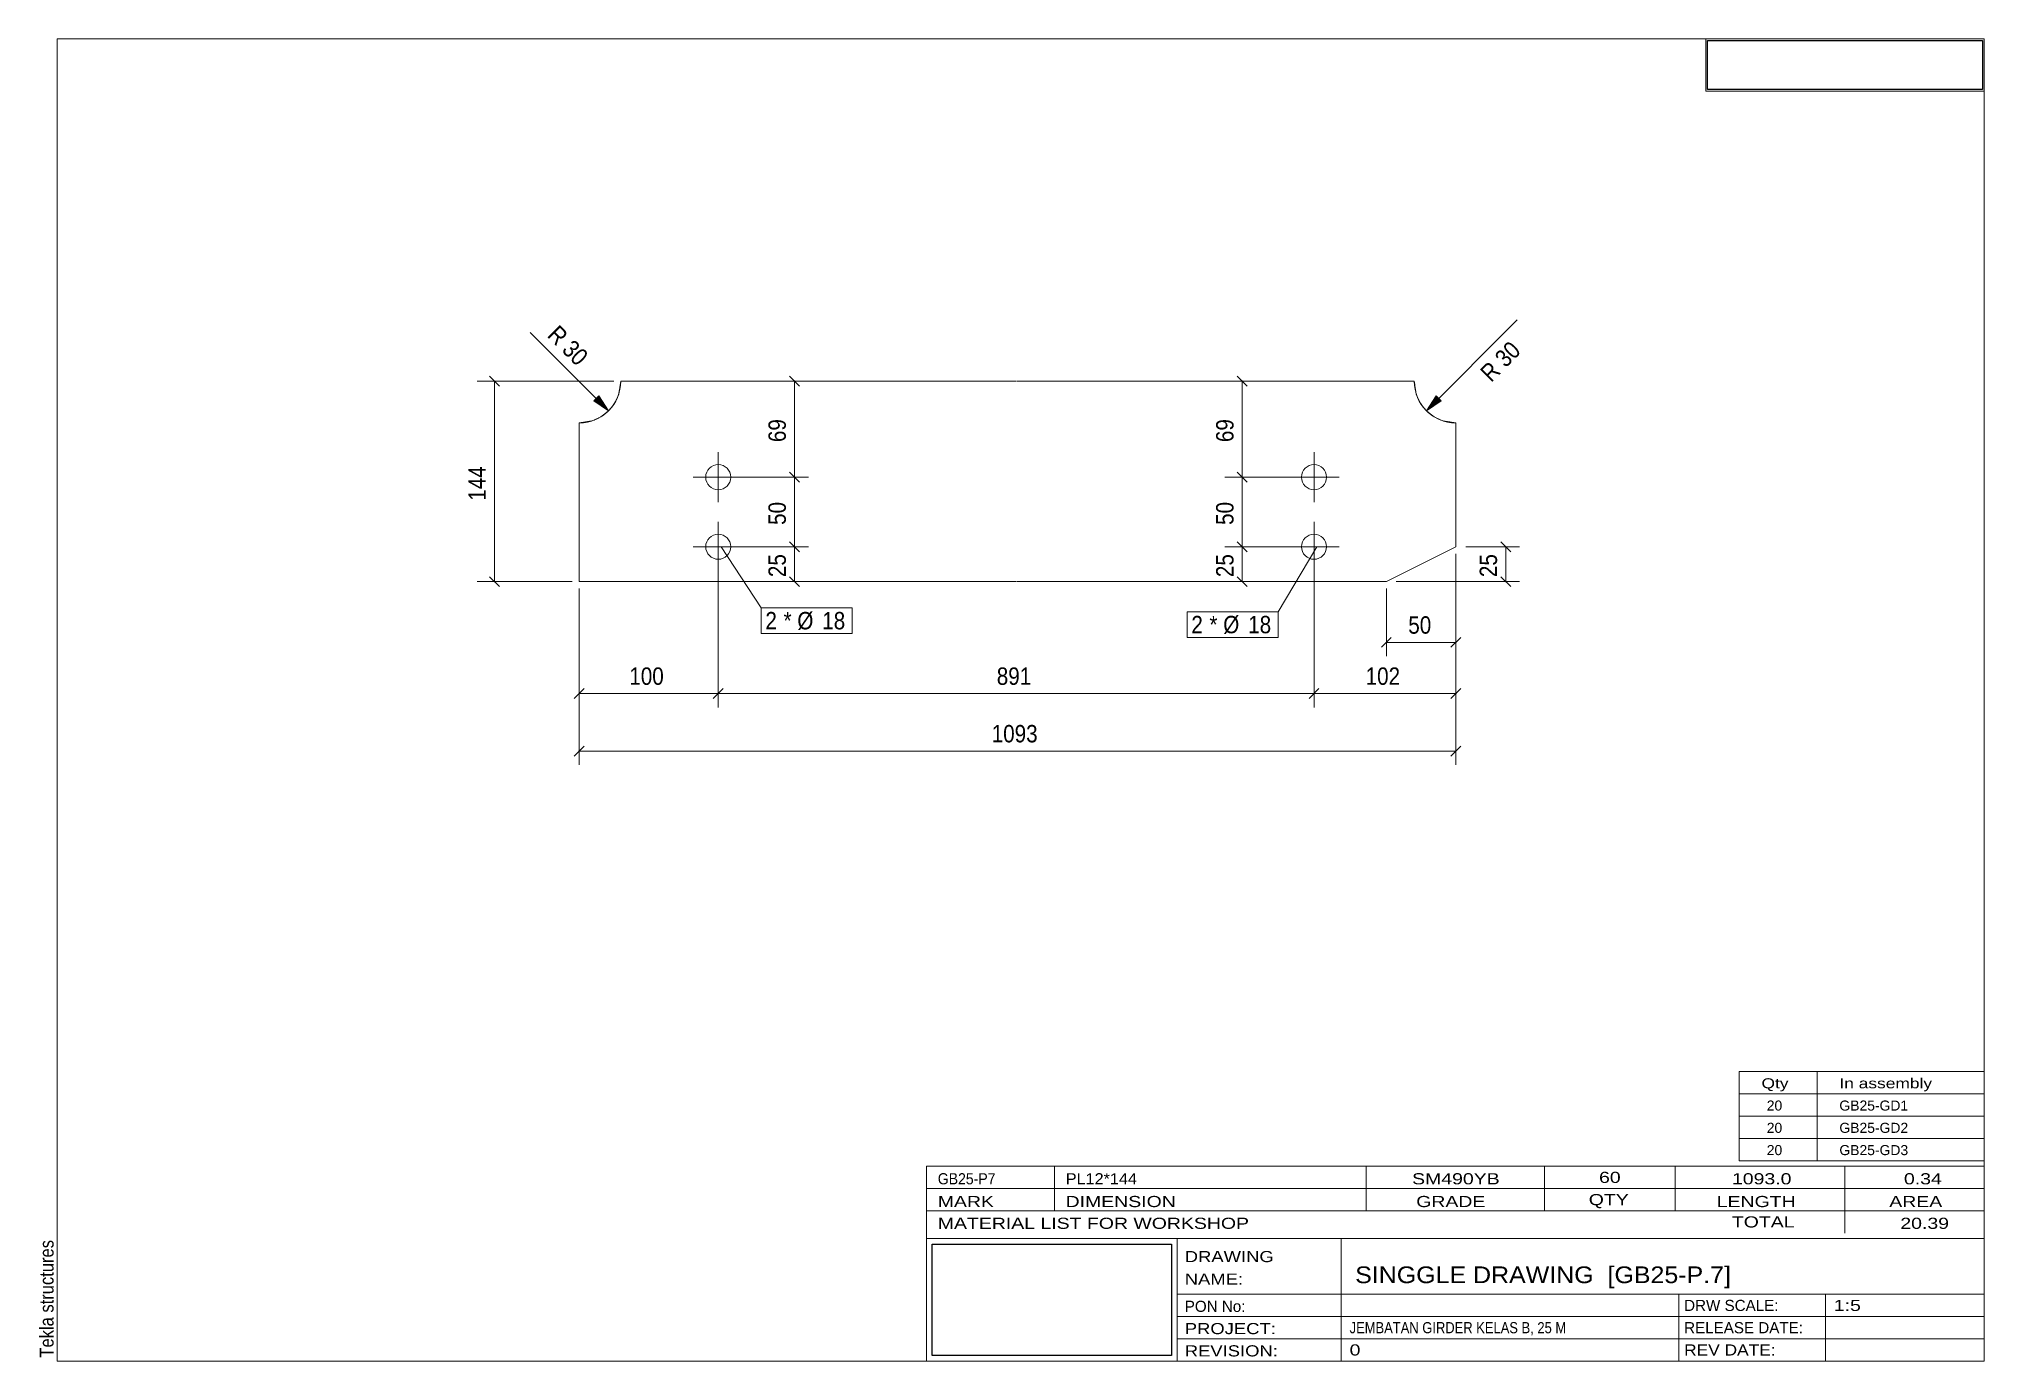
# Model space of a CAD drawing. Header units: millimetres. Extents: x 2 to 282, y 5 to 195.
import ezdxf

# ---------------------------------------------------------------- set-up
doc = ezdxf.new("R2010")
doc.units = ezdxf.units.MM
doc.linetypes.add('XKITLINE00', pattern=[0])
doc.linetypes.add('XKITLINE04', pattern=[3, 0.5, -0.5, 0.5, -0.5, 0.5, -0.5])
for name, color, linetype, lineweight in [('Bolt', 7, 'Continuous', 0), ('BoltMark', 3, 'Continuous', 0), ('DrawingSheet', 5, 'Continuous', 0), ('OtherObjectType', 1, 'Continuous', 0), ('Part', 2, 'Continuous', 0), ('Z-DIMENSIONS', 1, 'Continuous', 0)]:
    doc.layers.add(name, color=color, linetype=linetype, lineweight=lineweight)
doc.styles.add('ARIAL', font='ARIAL.TTF')
doc.styles.add('ARIAL_NARROW', font='ARIALN.TTF')
picture_1 = doc.add_image_def('image1.jpg', size_in_pixel=(1304, 175))
picture_2 = doc.add_image_def('image2.jpg', size_in_pixel=(188, 71))

# ---------------------------------------------------------------- blocks, each defined once
blk = doc.blocks.new('*A1')
at = {"layer": 'Bolt', "linetype": 'XKITLINE00', "lineweight": 0}
for p, q in [((185.68, 128.42), (185.68, 135.62)), ((189.28, 132.02), (182.08, 132.02)), ((185.68, 118.42), (185.68, 125.62)), ((189.28, 122.02), (182.08, 122.02))]:
    blk.add_line(p, q, dxfattribs=at)
for centre in [(185.68, 132.02), (185.68, 122.02)]:
    blk.add_circle(centre, 1.8, dxfattribs=at)
blk = doc.blocks.new('*A2')
at = {"layer": 'Bolt', "linetype": 'XKITLINE00', "lineweight": 0}
for p, q in [((100.04, 128.42), (100.04, 135.62)), ((103.64, 132.02), (96.44, 132.02)), ((100.04, 118.42), (100.04, 125.62)), ((103.64, 122.02), (96.44, 122.02))]:
    blk.add_line(p, q, dxfattribs=at)
for centre in [(100.04, 132.02), (100.04, 122.02)]:
    blk.add_circle(centre, 1.8, dxfattribs=at)
blk = doc.blocks.new('*A3')
at = {"layer": 'Part', "linetype": 'XKITLINE00', "lineweight": 0}
for p, q in [((86.04, 145.82), (85.74, 143.96)), ((142.81, 145.82), (86.04, 145.82)), ((200.08, 145.82), (142.91, 145.82)), ((200.37, 143.96), (200.08, 145.82)), ((81.89, 140.11), (80.04, 139.82)), ((80.04, 117.02), (80.04, 139.82)), ((206.08, 139.82), (204.23, 140.11)), ((206.08, 139.82), (206.08, 122.02)), ((206.08, 122.02), (196.08, 117.02)), ((142.81, 117.02), (80.04, 117.02)), ((196.08, 117.02), (142.91, 117.02))]:
    blk.add_line(p, q, dxfattribs=at)
at = {"layer": 'Part', "linetype": 'XKITLINE04', "lineweight": 0}
for p, q in [((85.74, 143.96), (86.04, 145.82)), ((200.08, 145.82), (200.37, 143.96)), ((80.04, 139.82), (81.89, 140.11)), ((80.04, 117.02), (80.04, 139.82)), ((204.23, 140.11), (206.08, 139.82)), ((206.08, 122.02), (206.08, 139.82))]:
    blk.add_line(p, q, dxfattribs=at)
at = {"layer": 'Part', "linetype": 'XKITLINE00', "lineweight": 0}
for centre, start, end in [((80.04, 145.82), 288, 342), ((206.08, 145.82), 198, 252)]:
    blk.add_arc(centre, 6, start, end, dxfattribs=at)
at = {"layer": 'Part', "linetype": 'XKITLINE04', "lineweight": 0}
for centre, start, end in [((80.04, 145.82), 288, 342), ((206.08, 145.82), 198, 252)]:
    blk.add_arc(centre, 6, start, end, dxfattribs=at)
blk = doc.blocks.new('*A4')
at = {"layer": 'DrawingSheet', "linetype": 'XKITLINE00', "lineweight": 0}
for p, q in [((282, 195), (5, 195)), ((5, 195), (5, 5)), ((282, 5), (282, 195)), ((5, 5), (282, 5))]:
    blk.add_line(p, q, dxfattribs=at)
at = {"layer": 'DrawingSheet', "style": 'ARIAL', "width": 0.85}
blk.add_text('Tekla structures', height=2, rotation=90, dxfattribs=at).set_placement((4.5, 5.5))
blk = doc.blocks.new('*A5')
at = {"layer": 'OtherObjectType', "linetype": 'XKITLINE00', "lineweight": 0}
for p, q in [((242, 195), (282, 195)), ((242, 195), (242, 187.5)), ((282, 195), (282, 187.5)), ((242, 187.5), (282, 187.5))]:
    blk.add_line(p, q, dxfattribs=at)
image = blk.add_image(picture_1, insert=(242.25, 187.75), size_in_units=(39.5, 7))
blk = doc.blocks.new('*A6')
at = {"layer": 'OtherObjectType', "linetype": 'XKITLINE00', "lineweight": 0}
for p, q in [((246.8, 43.4), (246.8, 46.6)), ((246.8, 46.6), (282, 46.6)), ((258, 43.4), (258, 46.6)), ((282, 43.4), (282, 46.6)), ((246.8, 43.4), (282, 43.4)), ((246.8, 40.2), (246.8, 43.4)), ((258, 40.2), (258, 43.4)), ((282, 40.2), (282, 43.4)), ((246.8, 40.2), (282, 40.2)), ((246.8, 37), (246.8, 40.2)), ((258, 37), (258, 40.2)), ((282, 37), (282, 40.2)), ((246.8, 37), (282, 37)), ((246.8, 33.8), (246.8, 37)), ((258, 33.8), (258, 37)), ((282, 33.8), (282, 37)), ((246.8, 33.8), (282, 33.8))]:
    blk.add_line(p, q, dxfattribs=at)
at = {"layer": 'OtherObjectType', "style": 'ARIAL_NARROW'}
for s, width, p in [('Qty', 1.513248, (250, 44.2)), ('In assembly', 1.513248, (261.2, 44.2)), ('20', 1.211571, (250.76, 41)), ('GB25-GD1', 1.211571, (261.2, 41)), ('20', 1.211571, (250.76, 37.8)), ('GB25-GD2', 1.211571, (261.2, 37.8)), ('20', 1.211571, (250.76, 34.6)), ('GB25-GD3', 1.211571, (261.2, 34.6))]:
    blk.add_text(s, height=1.44, dxfattribs=dict(at, width=width)).set_placement(p)
blk = doc.blocks.new('*A7')
at = {"layer": 'OtherObjectType', "linetype": 'XKITLINE00', "lineweight": 0}
for p, q in [((130, 33), (282, 33)), ((130, 33), (130, 29.8)), ((130, 33), (282, 33)), ((148.4, 29.8), (148.4, 33)), ((193.2, 29.8), (193.2, 33)), ((218.8, 29.8), (218.8, 33)), ((237.6, 29.8), (237.6, 33)), ((262, 29.8), (262, 33)), ((282, 29.8), (282, 33)), ((130, 29.8), (282, 29.8)), ((130, 29.8), (282, 29.8)), ((130, 26.6), (130, 29.8)), ((148.4, 26.6), (148.4, 29.8)), ((193.2, 26.6), (193.2, 29.8)), ((218.8, 26.6), (218.8, 29.8)), ((237.6, 26.6), (237.6, 29.8)), ((262, 26.6), (262, 29.8)), ((282, 26.6), (282, 29.8)), ((130, 26.6), (282, 26.6)), ((130, 22.6), (130, 26.6)), ((262, 23.4), (262, 26.6)), ((282, 22.6), (282, 26.6)), ((130, 22.6), (130, 5)), ((130, 22.6), (282, 22.6)), ((166, 17.8), (166, 22.6)), ((189.6, 14.6), (189.6, 22.6)), ((282, 17.8), (282, 22.6)), ((166, 17.8), (166, 5)), ((282, 14.6), (282, 17.8)), ((166, 14.6), (282, 14.6)), ((189.6, 5), (189.6, 14.6)), ((238.13, 11.4), (238.13, 14.6)), ((259.2, 5), (259.2, 14.6)), ((282, 11.4), (282, 14.6)), ((166, 11.4), (282, 11.4)), ((238.13, 5), (238.13, 11.4)), ((282, 8.2), (282, 11.4)), ((166, 8.2), (282, 8.2)), ((282, 5), (282, 8.2)), ((130, 5), (282, 5)), ((160, 5), (282, 5))]:
    blk.add_line(p, q, dxfattribs=at)
at = {"layer": 'OtherObjectType', "style": 'ARIAL_NARROW'}
for s, height, width, p in [('GB25-P7', 1.6, 1.100501, (131.6, 30.4)), ('PL12*144', 1.6, 1.270501, (150, 30.4)), ('SM490YB', 1.6, 1.525501, (199.78, 30.4)), ('60', 1.6, 1.525501, (226.65, 30.6)), ('1093.0', 1.6, 1.525501, (245.76, 30.4)), ('0.34', 1.6, 1.525501, (270.48, 30.4)), ('MARK', 1.6, 1.525501, (131.6, 27.13)), ('DIMENSION', 1.6, 1.525501, (149.97, 27.13)), ('GRADE', 1.6, 1.525501, (200.37, 27.13)), ('QTY', 1.6, 1.525501, (225.17, 27.4)), ('LENGTH', 1.6, 1.525501, (243.57, 27.13)), ('AREA', 1.6, 1.525501, (268.37, 27.13)), ('MATERIAL LIST FOR WORKSHOP', 1.6, 1.525501, (131.6, 24)), ('TOTAL', 1.6, 1.525501, (245.74, 24.2)), ('20.39', 1.6, 1.525501, (269.96, 24)), ('DRAWING', 1.6, 1.445, (167.1, 19.22)), ('NAME:', 1.6, 1.445, (167.1, 15.98)), ('SINGGLE DRAWING  [GB25-P.7]', 2.4, 1.304651, (191.6, 16.2)), ('PON No:', 1.6, 1.19, (167.1, 12.07)), ('DRW SCALE:', 1.6, 1.19, (238.88, 12.2)), ('1:5', 1.6, 1.525501, (260.4, 12.2)), ('PROJECT:', 1.6, 1.445, (167.1, 8.87)), ('JEMBATAN GIRDER KELAS B, 25 M', 1.6, 1.015501, (190.8, 9)), ('RELEASE DATE:', 1.6, 1.19, (238.88, 9)), ('REVISION:', 1.6, 1.445, (167.1, 5.67)), ('0', 1.6, 1.525501, (190.8, 5.8)), ('REV DATE:', 1.6, 1.36, (238.88, 5.8))]:
    blk.add_text(s, height=height, dxfattribs=dict(at, width=width)).set_placement(p)
image = blk.add_image(picture_2, insert=(130.8, 5.8), size_in_units=(34.4, 16))
blk = doc.blocks.new('*A8')
at = {"layer": 'Z-DIMENSIONS', "linetype": 'XKITLINE00', "lineweight": 0}
for p, q in [((206.08, 121.02), (206.08, 90.66)), ((80.04, 116.02), (80.04, 90.66)), ((80.75, 93.37), (79.33, 91.95)), ((80.04, 92.66), (206.08, 92.66)), ((206.79, 93.37), (205.37, 91.95))]:
    blk.add_line(p, q, dxfattribs=at)
at = {"layer": 'Z-DIMENSIONS'}
for p in [(80.04, 92.66), (206.08, 92.66)]:
    blk.add_point(p, dxfattribs=at)
at = {"layer": 'Z-DIMENSIONS', "style": 'ARIAL', "width": 0.85}
blk.add_text('1093', height=2.5, dxfattribs=at).set_placement((139.35, 93.91))
blk = doc.blocks.new('*A9')
at = {"layer": 'Z-DIMENSIONS', "linetype": 'XKITLINE00', "lineweight": 0}
for p, q in [((206.08, 121.02), (206.08, 106.28)), ((196.08, 116.02), (196.08, 106.28)), ((196.79, 108.98), (195.37, 107.57)), ((196.08, 108.28), (206.08, 108.28)), ((206.79, 108.98), (205.37, 107.57))]:
    blk.add_line(p, q, dxfattribs=at)
at = {"layer": 'Z-DIMENSIONS'}
for p in [(196.08, 108.28), (206.08, 108.28)]:
    blk.add_point(p, dxfattribs=at)
at = {"layer": 'Z-DIMENSIONS', "style": 'ARIAL', "width": 0.85}
blk.add_text('50', height=2.5, dxfattribs=at).set_placement((199.23, 109.53))
blk = doc.blocks.new('*A10')
at = {"layer": 'Z-DIMENSIONS', "linetype": 'XKITLINE00', "lineweight": 0}
for p, q in [((100.04, 121.02), (100.04, 98.93)), ((80.04, 116.02), (80.04, 98.93)), ((80.75, 101.63), (79.33, 100.22)), ((80.04, 100.93), (100.04, 100.93)), ((100.75, 101.63), (99.33, 100.22))]:
    blk.add_line(p, q, dxfattribs=at)
at = {"layer": 'Z-DIMENSIONS'}
for p in [(80.04, 100.93), (100.04, 100.93)]:
    blk.add_point(p, dxfattribs=at)
at = {"layer": 'Z-DIMENSIONS', "style": 'ARIAL', "width": 0.85}
blk.add_text('100', height=2.5, dxfattribs=at).set_placement((87.26, 102.18))
blk = doc.blocks.new('*A11')
at = {"layer": 'Z-DIMENSIONS', "linetype": 'XKITLINE00', "lineweight": 0}
for p, q in [((100.04, 121.02), (100.04, 98.93)), ((185.68, 121.02), (185.68, 98.93)), ((100.75, 101.63), (99.33, 100.22)), ((100.04, 100.93), (185.68, 100.93)), ((186.39, 101.63), (184.97, 100.22))]:
    blk.add_line(p, q, dxfattribs=at)
at = {"layer": 'Z-DIMENSIONS'}
for p in [(100.04, 100.93), (185.68, 100.93)]:
    blk.add_point(p, dxfattribs=at)
at = {"layer": 'Z-DIMENSIONS', "style": 'ARIAL', "width": 0.85}
blk.add_text('891', height=2.5, dxfattribs=at).set_placement((140.08, 102.18))
blk = doc.blocks.new('*A12')
at = {"layer": 'Z-DIMENSIONS', "linetype": 'XKITLINE00', "lineweight": 0}
for p, q in [((185.68, 121.02), (185.68, 98.93)), ((206.08, 121.02), (206.08, 98.93)), ((186.39, 101.63), (184.97, 100.22)), ((185.68, 100.93), (206.08, 100.93)), ((206.79, 101.63), (205.37, 100.22))]:
    blk.add_line(p, q, dxfattribs=at)
at = {"layer": 'Z-DIMENSIONS'}
for p in [(185.68, 100.93), (206.08, 100.93)]:
    blk.add_point(p, dxfattribs=at)
at = {"layer": 'Z-DIMENSIONS', "style": 'ARIAL', "width": 0.85}
blk.add_text('102', height=2.5, dxfattribs=at).set_placement((193.1, 102.18))
blk = doc.blocks.new('*A13')
at = {"layer": 'Z-DIMENSIONS'}
blk.add_hatch(color=256, dxfattribs=at).paths.add_polyline_path([(203.96, 142.99), (201.84, 141.57), (203.25, 143.7)], flags=17)
at = {"layer": 'Z-DIMENSIONS', "linetype": 'XKITLINE00', "lineweight": 0}
for p, q in [((201.84, 141.57), (214.88, 154.61)), ((203.25, 143.7), (201.84, 141.57)), ((203.96, 142.99), (201.84, 141.57)), ((203.25, 143.7), (203.96, 142.99))]:
    blk.add_line(p, q, dxfattribs=at)
blk.add_arc((206.08, 145.82), 6, 180, 270, dxfattribs=at)
at = {"layer": 'Z-DIMENSIONS', "style": 'ARIAL', "width": 0.85}
blk.add_text('R 30', height=2.5, rotation=45.0001, dxfattribs=at).set_placement((211.13, 145.56))
blk = doc.blocks.new('*A14')
at = {"layer": 'Z-DIMENSIONS'}
blk.add_hatch(color=256, dxfattribs=at).paths.add_polyline_path([(82.87, 143.7), (84.28, 141.57), (82.16, 142.99)], flags=17)
at = {"layer": 'Z-DIMENSIONS', "linetype": 'XKITLINE00', "lineweight": 0}
for p, q in [((84.28, 141.57), (73.03, 152.82)), ((82.16, 142.99), (82.87, 143.7)), ((82.16, 142.99), (84.28, 141.57)), ((82.87, 143.7), (84.28, 141.57))]:
    blk.add_line(p, q, dxfattribs=at)
blk.add_arc((80.04, 145.82), 6, 270, 0, dxfattribs=at)
at = {"layer": 'Z-DIMENSIONS', "style": 'ARIAL', "width": 0.85}
blk.add_text('R 30', height=2.5, rotation=-45.0001, dxfattribs=at).set_placement((75.34, 152.28))
blk = doc.blocks.new('*A15')
at = {"layer": 'Z-DIMENSIONS', "linetype": 'XKITLINE00', "lineweight": 0}
for p, q in [((185.08, 122.02), (172.86, 122.02)), ((174.65, 122.72), (176.06, 121.31)), ((175.36, 117.02), (175.36, 122.02)), ((174.65, 117.72), (176.06, 116.31)), ((185.08, 117.02), (172.86, 117.02))]:
    blk.add_line(p, q, dxfattribs=at)
at = {"layer": 'Z-DIMENSIONS'}
for p in [(175.36, 122.02), (175.36, 117.02)]:
    blk.add_point(p, dxfattribs=at)
at = {"layer": 'Z-DIMENSIONS', "style": 'ARIAL', "width": 0.85}
blk.add_text('25', height=2.5, rotation=90.0002, dxfattribs=at).set_placement((174.11, 117.66))
blk = doc.blocks.new('*A16')
at = {"layer": 'Z-DIMENSIONS', "linetype": 'XKITLINE00', "lineweight": 0}
for p, q in [((185.08, 132.02), (172.86, 132.02)), ((174.65, 132.72), (176.06, 131.31)), ((175.36, 122.02), (175.36, 132.02)), ((185.08, 122.02), (172.86, 122.02)), ((174.65, 122.72), (176.06, 121.31))]:
    blk.add_line(p, q, dxfattribs=at)
at = {"layer": 'Z-DIMENSIONS'}
for p in [(175.36, 132.02), (175.36, 122.02)]:
    blk.add_point(p, dxfattribs=at)
at = {"layer": 'Z-DIMENSIONS', "style": 'ARIAL', "width": 0.85}
blk.add_text('50', height=2.5, rotation=90.0002, dxfattribs=at).set_placement((174.11, 125.16))
blk = doc.blocks.new('*A17')
at = {"layer": 'Z-DIMENSIONS', "linetype": 'XKITLINE00', "lineweight": 0}
for p, q in [((185.08, 145.82), (172.86, 145.82)), ((174.65, 146.52), (176.06, 145.11)), ((175.36, 132.02), (175.36, 145.82)), ((185.08, 132.02), (172.86, 132.02)), ((174.65, 132.72), (176.06, 131.31))]:
    blk.add_line(p, q, dxfattribs=at)
at = {"layer": 'Z-DIMENSIONS'}
for p in [(175.36, 145.82), (175.36, 132.02)]:
    blk.add_point(p, dxfattribs=at)
at = {"layer": 'Z-DIMENSIONS', "style": 'ARIAL', "width": 0.85}
blk.add_text('69', height=2.5, rotation=90.0002, dxfattribs=at).set_placement((174.11, 137.06))
blk = doc.blocks.new('*A18')
at = {"layer": 'Z-DIMENSIONS', "linetype": 'XKITLINE00', "lineweight": 0}
for p, q in [((101.44, 122.02), (113.01, 122.02)), ((110.3, 122.72), (111.71, 121.31)), ((111.01, 117.02), (111.01, 122.02)), ((110.3, 117.72), (111.71, 116.31)), ((107.94, 117.02), (113.01, 117.02))]:
    blk.add_line(p, q, dxfattribs=at)
at = {"layer": 'Z-DIMENSIONS'}
for p in [(111.01, 122.02), (111.01, 117.02)]:
    blk.add_point(p, dxfattribs=at)
at = {"layer": 'Z-DIMENSIONS', "style": 'ARIAL', "width": 0.85}
blk.add_text('25', height=2.5, rotation=90.0002, dxfattribs=at).set_placement((109.76, 117.66))
blk = doc.blocks.new('*A19')
at = {"layer": 'Z-DIMENSIONS', "linetype": 'XKITLINE00', "lineweight": 0}
for p, q in [((101.44, 132.02), (113.01, 132.02)), ((110.3, 132.72), (111.71, 131.31)), ((111.01, 122.02), (111.01, 132.02)), ((101.44, 122.02), (113.01, 122.02)), ((110.3, 122.72), (111.71, 121.31))]:
    blk.add_line(p, q, dxfattribs=at)
at = {"layer": 'Z-DIMENSIONS'}
for p in [(111.01, 132.02), (111.01, 122.02)]:
    blk.add_point(p, dxfattribs=at)
at = {"layer": 'Z-DIMENSIONS', "style": 'ARIAL', "width": 0.85}
blk.add_text('50', height=2.5, rotation=90.0002, dxfattribs=at).set_placement((109.76, 125.16))
blk = doc.blocks.new('*A20')
at = {"layer": 'Z-DIMENSIONS', "linetype": 'XKITLINE00', "lineweight": 0}
for p, q in [((107.94, 145.82), (113.01, 145.82)), ((110.3, 146.52), (111.71, 145.11)), ((111.01, 132.02), (111.01, 145.82)), ((101.44, 132.02), (113.01, 132.02)), ((110.3, 132.72), (111.71, 131.31))]:
    blk.add_line(p, q, dxfattribs=at)
at = {"layer": 'Z-DIMENSIONS'}
for p in [(111.01, 145.82), (111.01, 132.02)]:
    blk.add_point(p, dxfattribs=at)
at = {"layer": 'Z-DIMENSIONS', "style": 'ARIAL', "width": 0.85}
blk.add_text('69', height=2.5, rotation=90.0002, dxfattribs=at).set_placement((109.76, 137.06))
blk = doc.blocks.new('*A21')
at = {"layer": 'Z-DIMENSIONS', "linetype": 'XKITLINE00', "lineweight": 0}
for p, q in [((85.04, 145.82), (65.38, 145.82)), ((67.18, 146.52), (68.59, 145.11)), ((67.88, 117.02), (67.88, 145.82)), ((67.18, 117.72), (68.59, 116.31)), ((79.04, 117.02), (65.38, 117.02))]:
    blk.add_line(p, q, dxfattribs=at)
at = {"layer": 'Z-DIMENSIONS'}
for p in [(67.88, 145.82), (67.88, 117.02)]:
    blk.add_point(p, dxfattribs=at)
at = {"layer": 'Z-DIMENSIONS', "style": 'ARIAL', "width": 0.85}
blk.add_text('144', height=2.5, rotation=90.0002, dxfattribs=at).set_placement((66.63, 128.64))
blk = doc.blocks.new('*A22')
at = {"layer": 'Z-DIMENSIONS', "linetype": 'XKITLINE00', "lineweight": 0}
for p, q in [((207.48, 122.02), (215.24, 122.02)), ((212.53, 122.72), (213.95, 121.31)), ((213.24, 117.02), (213.24, 122.02)), ((212.53, 117.72), (213.95, 116.31)), ((197.48, 117.02), (215.24, 117.02))]:
    blk.add_line(p, q, dxfattribs=at)
at = {"layer": 'Z-DIMENSIONS'}
for p in [(213.24, 122.02), (213.24, 117.02)]:
    blk.add_point(p, dxfattribs=at)
at = {"layer": 'Z-DIMENSIONS', "style": 'ARIAL', "width": 0.85}
blk.add_text('25', height=2.5, rotation=90.0002, dxfattribs=at).set_placement((211.99, 117.66))
blk = doc.blocks.new('*A23')
at = {"layer": 'BoltMark', "linetype": 'XKITLINE00', "lineweight": 0}
for p, q in [((100.44, 122.02), (106.22, 113.25)), ((106.22, 113.25), (119.3, 113.25)), ((106.22, 109.55), (106.22, 113.25)), ((119.3, 109.55), (119.3, 113.25)), ((106.22, 109.55), (119.3, 109.55))]:
    blk.add_line(p, q, dxfattribs=at)
at = {"layer": 'BoltMark', "style": 'ARIAL', "width": 0.85}
for s, p in [('2', (106.82, 110.15)), ('* Ø', (109.43, 110.15)), ('18', (114.99, 110.15))]:
    blk.add_text(s, height=2.5, dxfattribs=at).set_placement(p)
blk = doc.blocks.new('*A24')
at = {"layer": 'BoltMark', "linetype": 'XKITLINE00', "lineweight": 0}
for p, q in [((186.08, 122.02), (180.53, 112.69)), ((167.45, 112.69), (180.53, 112.69)), ((167.45, 108.99), (167.45, 112.69)), ((180.53, 108.99), (180.53, 112.69)), ((167.45, 108.99), (180.53, 108.99))]:
    blk.add_line(p, q, dxfattribs=at)
at = {"layer": 'BoltMark', "style": 'ARIAL', "width": 0.85}
for s, p in [('2', (168.05, 109.59)), ('* Ø', (170.65, 109.59)), ('18', (176.22, 109.59))]:
    blk.add_text(s, height=2.5, dxfattribs=at).set_placement(p)

msp = doc.modelspace()

# ---------------------------------------------------------------- block references
at = {"lineweight": 0}
for name in ['*A4', '*A5', '*A14', '*A13', '*A21', '*A3', '*A20', '*A17', '*A2', '*A1', '*A19', '*A16', '*A8', '*A10', '*A11', '*A23', '*A18', '*A24', '*A15', '*A12', '*A9', '*A22', '*A6', '*A7']:
    msp.add_blockref(name, (0, 0), dxfattribs=at)

doc.saveas('drawing.dxf')
